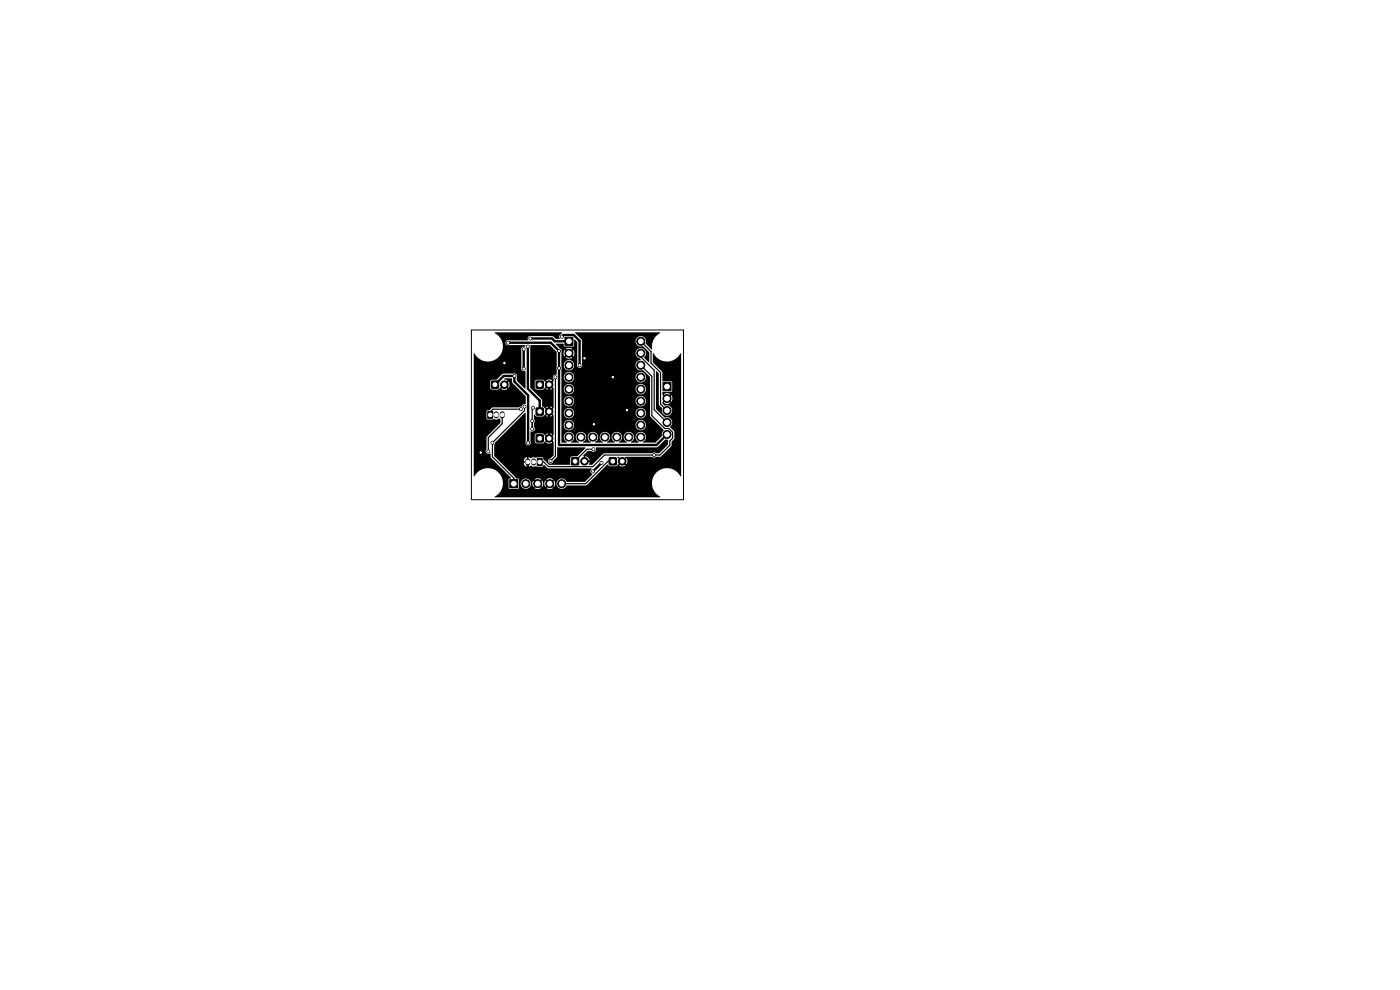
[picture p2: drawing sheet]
<svg xmlns="http://www.w3.org/2000/svg" width="297mm" height="210mm" viewBox="0 0 297 210" stroke-linecap="round" stroke-linejoin="round" font-family="sans-serif">
<g fill="#000" stroke="#000" stroke-width=".21">
<path d="M119.8 71.6h1.8v1.7h-1.8zM103.5 87.3h1v1.5h-1zM104.3 80.9h1.4v1.4h-1.4zM113.8 86.6h1.4v1.4h-1.4zM113.8 80.9h1.4v1.4h-1.4zM113.8 92.3h1.4v1.4h-1.4zM114 97.3h1v1.5h-1zM121.3 97.1h1.4v1.5h-1.4zM129.3 97.1h1.4v1.5h-1.4zM140.6 81.2h1.8v1.7h-1.8zM108.1 101.8h1.7v1.7h-1.7z"/>
<circle cx="107" cy="77" r=".3"/>
<circle cx="107.8" cy="72.7" r=".3"/>
<circle cx="109.1" cy="79.8" r=".3"/>
<circle cx="111.1" cy="74.1" r=".3"/>
<circle cx="111.1" cy="78.2" r=".3"/>
<circle cx="112" cy="73.5" r=".3"/>
<circle cx="112.5" cy="71.8" r=".3"/>
<circle cx="118.6" cy="74.4" r=".3"/>
<circle cx="118.6" cy="78.1" r=".3"/>
<circle cx="119.2" cy="71.4" r=".3"/>
<circle cx="120.7" cy="74.9" r=".85"/>
<circle cx="120.7" cy="77.5" r=".85"/>
<circle cx="123" cy="77.5" r=".3"/>
<circle cx="124" cy="76" r=".3"/>
<circle cx="135.9" cy="74.9" r=".85"/>
<circle cx="135.9" cy="77.5" r=".85"/>
<circle cx="135.9" cy="72.4" r=".85"/>
<circle cx="102" cy="96" r=".3"/>
<circle cx="103.6" cy="95.8" r=".3"/>
<circle cx="104.5" cy="93.9" r=".3"/>
<circle cx="107" cy="81.6" r=".8"/>
<circle cx="110.5" cy="86.8" r=".3"/>
<circle cx="111.3" cy="86.2" r=".3"/>
<circle cx="112" cy="93.9" r=".3"/>
<circle cx="112.9" cy="91" r=".3"/>
<circle cx="112.9" cy="89.3" r=".3"/>
<circle cx="113.1" cy="86.5" r=".3"/>
<circle cx="116.5" cy="87.3" r=".8"/>
<circle cx="116.5" cy="81.6" r=".8"/>
<circle cx="116.5" cy="93" r=".8"/>
<circle cx="116.8" cy="97.8" r=".3"/>
<circle cx="117.8" cy="80" r=".3"/>
<circle cx="120.7" cy="85.1" r=".85"/>
<circle cx="120.7" cy="90.2" r=".85"/>
<circle cx="120.7" cy="80" r=".85"/>
<circle cx="120.7" cy="87.6" r=".85"/>
<circle cx="120.7" cy="82.6" r=".85"/>
<circle cx="120.7" cy="92.7" r=".85"/>
<circle cx="123.2" cy="92.7" r=".85"/>
<circle cx="124" cy="97.8" r=".8"/>
<circle cx="125.8" cy="92.7" r=".85"/>
<circle cx="125.9" cy="95.3" r=".3"/>
<circle cx="126" cy="90" r=".3"/>
<circle cx="127.6" cy="98.2" r=".3"/>
<circle cx="128.3" cy="92.7" r=".85"/>
<circle cx="130" cy="80" r=".3"/>
<circle cx="130.9" cy="92.7" r=".85"/>
<circle cx="132" cy="97.8" r=".8"/>
<circle cx="133" cy="87" r=".3"/>
<circle cx="133.4" cy="92.7" r=".85"/>
<circle cx="135.9" cy="82.6" r=".85"/>
<circle cx="135.9" cy="92.7" r=".85"/>
<circle cx="135.9" cy="85.1" r=".85"/>
<circle cx="135.9" cy="90.2" r=".85"/>
<circle cx="135.9" cy="80" r=".85"/>
<circle cx="135.9" cy="87.6" r=".85"/>
<circle cx="138.8" cy="96.5" r=".3"/>
<circle cx="141.5" cy="92.2" r=".85"/>
<circle cx="141.5" cy="87.1" r=".85"/>
<circle cx="141.5" cy="89.6" r=".85"/>
<circle cx="141.5" cy="84.5" r=".85"/>
<circle cx="111.5" cy="102.6" r=".85"/>
<circle cx="114.1" cy="102.6" r=".85"/>
<circle cx="116.6" cy="102.6" r=".85"/>
<circle cx="119.2" cy="102.6" r=".85"/>
<circle cx="125.8" cy="100" r=".3"/>
</g>
<path d="M105.3 87.8v.4M106.5 87.8v.4M112 97.8v.4M113.2 97.8v.4" fill="none" stroke="#000" stroke-width="1.1"/>
<path d="M107.8 72.7h9l1.8 1.8v19.9h20.7l2.2-2.2M111.1 74.1v4.1M112 73.5v9l2.5 2.5v2.3M112.5 71.8h4.6l.6 .6h3M119.2 71.4l.4-.3h2.1l1.3 1.2v5.2M105 81.6l1.8-1.8h2.3v1.1l2.9 3v10M112 98v2.5l2.1 2.1M116.5 81.6v11.4M127.6 98.2l-1.8 1.8" fill="none" stroke="#000" stroke-width=".5"/>
<path d="M135.9 77.5l2.4 2.3v8.4l2.7 2.7h.9l.8 .8v1.2l-.6 .6v1l-2.1 2h-11.7l-2.5 2.5h-9.5l-.9-1h-.9M135.9 74.9v.8l2.9 2.9v8.3l2.7 2.7M135.9 72.4l2.2 2.2v2.4l2 2v6.7l1.4 1.4M106.5 88v1.9l-2.9 2.9v3M110.5 86.8h-5.9l-.3 .3v.6l-.3 .3M111.3 86.2v.9l-6.8 6.8v3l4.5 4.5v1.2M113.1 86.5l-.2 .2v4.3M117.8 80v16.8l-1 1M125.9 95.3h-1.4l-2.5 2.5M130 97.9h-1l-4.8 4.7h-5" fill="none" stroke="#000" stroke-width=".25"/>
<path d="M112.5 73.2h4.1l1.5 1.4v4.9a.61 .61 0 0 0-.7 .2 .61 .61 0 0 0 0 .8v.4l-.5 .5-.2-.2 .5-.5a1.09 1.09 0 0 0-1.4 0l.5 .5-.2 .2-.9-.8h-1.4l-.4 .4 .1 1.3 .2 .3h1.5l.9-.8 .2 .2-.5 .5a1.09 1.09 0 0 0 1.4 0l-.5-.5 .2-.2 .5 .6v4.1l-.5 .6-.2-.2 .5-.5a1.09 1.09 0 0 0-1.4 0l.5 .5-.2 .2-1.1-.9-.1-1.5-2.4-2.5zM105 70.5l14.3 .1-.6 .6-.1 .7h-.7l-.7-.6-4.6-.1a.72 .72 0 0 0-.7 1h-3.8a.56 .56 0 0 0-.8 .3 .56 .56 0 0 0 .3 .7h3.8v.4a.62 .62 0 0 0-.7 .1 .62 .62 0 0 0-.1 .7v3.6a.6 .6 0 0 0 .2 .7 .6 .6 0 0 0 .7 0l-.1 3.8-1.7-1.7-.1-.8a.56 .56 0 0 0-.1-.7 .56 .56 0 0 0-.6 0h-2.2l-1.3 1.2-1.1 .1-.3 .2v1.5l.2 .3h1.5l.9-.8 .2 .2-.5 .5h.1a1.09 1.09 0 0 0 1.3 0l-.5-.5 .2-.2 .5 .5v-.1a1.09 1.09 0 0 0 0-1.3l-.5 .5-.2-.2 .5-.5-.7-.2v-.2h1.6l.1 1 2.8 2.7v1.6l-.1 .1a.71 .71 0 0 0-.8 .6l-.5 .1h-5.5l-.7 .6-.6 .1v1.8h1.6a.83 .83 0 0 0 1-.2l.3 .2-.1 .8-2.9 3v2.7a.59 .59 0 0 0 0 .8 .59 .59 0 0 0 .8 0l.2 .9 4.2 4.2-.5 .4 .1 1.9 1.9 .1 .2-.2v-1h.3a1.1 1.1 0 0 0 1.1 1.2 1.1 1.1 0 0 0 1.1-1.2h.3l.3 .8 .4-.5 .2 .2-.4 .5 .1 .1a1.14 1.14 0 0 0 1.3-.1l-.5-.5 .2-.2 .5 .5 .2-.8h.3l.2 .8 .5-.5 .2 .2-.5 .5 .1 .1a1.14 1.14 0 0 0 1.3-.1l-.4-.5 .2-.2 .4 .5 .1-.1a1.14 1.14 0 0 0-.1-1.3l-.4 .5-.2-.2 .4-.5-.1-.1a1.14 1.14 0 0 0-1.3 .1l.5 .5-.2 .2-.5-.5-.2 .6h-.3l-.2-.6-.5 .5-.2-.2 .5-.5-.1-.1a1.14 1.14 0 0 0-1.3 .1l.4 .5-.2 .2-.4-.5-.3 .6h-.3a1.1 1.1 0 0 0-1.1-1 1.1 1.1 0 0 0-1.1 1h-.3l-.1-.9-.6-.1-.1-.3-4.4-4.4-.1-2.4 .2-.5 6.4-6.4 .1 .1v6.1a.56 .56 0 0 0 .5 .8 .56 .56 0 0 0 .5-.8l.1-2.2a.62 .62 0 0 0 .7-.1 .62 .62 0 0 0 0-.8v-.9l.2-.3-.2-.5v-.9l.5 .3h1.4l.9-.8 .2 .2-.5 .5h.1a1.09 1.09 0 0 0 1.3 0l-.5-.5 .2-.2 .5 .6v4.1l-.5 .6-.2-.2 .5-.5a1.09 1.09 0 0 0-1.4 0l.5 .5-.2 .2-.9-.8h-1.4l-.4 .4 .1 1.3 .2 .3h1.5l.9-.8 .2 .2-.5 .5a1.09 1.09 0 0 0 1.4 0l-.5-.5 .2-.2 .5 .6v2.8l-.6 .6a.57 .57 0 0 0-.6 .6 .57 .57 0 0 0 .6 .6 .57 .57 0 0 0 .6-.7l.8-.8 .1-2.1 5.9 .2-1.7 1.8-1.4 .1-.2 1.7h-4.4l-1.2-1-.2-.6h-1.1l-.3 .1-.7-.1a.47 .47 0 0 1-.8 0l-.1 .7h-.3v-.7a.82 .82 0 0 0-.7 .9h.5v.3h-.5l.3 .7 .4 .1v-.7h.3v.7h.3a.53 .53 0 0 1 .8 0l.5-.1 .3 .1h1l.4-.4 .9 .8h9.2a.75 .75 0 0 0 .1 1.1l-1.5 1.7h-3.9a1.12 1.12 0 0 0-1.8-.4 1.12 1.12 0 0 0 .2 1.8 1.12 1.12 0 0 0 1.7-.6l4.1-.1 4.4-4.4 .5 .4h1.4l.9-.9 .2 .2-.5 .5 .1 .1a1.09 1.09 0 0 0 1.3-.1l-.5-.5 .2-.2 .5 .5v-.1a1.09 1.09 0 0 0 0-1.2l-.5 .5-.2-.2 .6-.6h5.5l.6 .2 .3-.2 1.1-.1 2.1-2.1 .1-1 .5-.6v-1.6l-.9-.9a1.17 1.17 0 0 0 .4-1.5 1.17 1.17 0 0 0-1.5-.5l-1.8-1.9v-8l.6 .5v6.6l.7 .8a1.13 1.13 0 0 0 1 1.5 1.13 1.13 0 0 0 1.1-1.3 1.13 1.13 0 0 0-1.6-.8l-.5-.4v-.3l.6-.5 .2 .2-.5 .5h.1a1.14 1.14 0 0 0 1.3 0l-.5-.5 .2-.2 .5 .4 .1-.1a1.14 1.14 0 0 0-.1-1.3l-.5 .5-.2-.2 .5-.5h-.1a1.14 1.14 0 0 0-1.3 0l.5 .5-.2 .2-.6-.5v-.7l2-.1 .1-1.9-.2-.2h-1.9v-2l-2-2.1 .1-1.9a3.3 3.3 0 0 0 5.8 0v26.2a3.2 3.2 0 0 0-5.2-.9 3.2 3.2 0 0 0 .9 5.2h-35.2a3.2 3.2 0 0 0 .9-5.1 3.2 3.2 0 0 0-5.2 .8v-26.2a3.2 3.2 0 0 0 5.2 .9 3.2 3.2 0 0 0-.9-5.2zM117.9 73l1.6-.1 .3 .6h1.8l.2-.2v-1.2l.2-.1 .5 .5-.1 4.8a.56 .56 0 0 0 .6 .7 .56 .56 0 0 0 .5-.7v-5.1l-1.5-1.5v-.2h18l.1 .1a3.4 3.4 0 0 0-1.8 3.5l-1.3-1.2a1.12 1.12 0 0 0-1-1.6 1.12 1.12 0 0 0-1.2 1.4 1.12 1.12 0 0 0 1.7 .7l1.2 1.3v2.1h-.1l-1-.9a1.12 1.12 0 0 0 .1-1.8 1.12 1.12 0 0 0-1.7 .3 1.12 1.12 0 0 0 .7 1.6l.2 .3a1.15 1.15 0 0 0-1.1 1.2 1.15 1.15 0 0 0 1.4 1.1l.3-.1 1.4 1.5v8.3l2.9 3a1.35 1.35 0 0 0-.4 1.2l-1.4 1.4-2.6-.1a1.12 1.12 0 0 0 .6-1.5 1.12 1.12 0 0 0-1.6-.5 1.12 1.12 0 0 0-.3 1.6l.4 .5-1.7-.1a1.12 1.12 0 0 0 .7-1.5 1.12 1.12 0 0 0-1.6-.5 1.12 1.12 0 0 0-.3 1.6l.3 .5-1.6-.1a1.12 1.12 0 0 0 .6-1.5 1.12 1.12 0 0 0-1.5-.5 1.12 1.12 0 0 0-.4 1.6l.4 .5-1.7-.1a1.12 1.12 0 0 0 .7-1.5 1.12 1.12 0 0 0-1.6-.5 1.12 1.12 0 0 0-.3 1.6l.4 .5-1.7-.1a1.12 1.12 0 0 0 .7-1.5 1.12 1.12 0 0 0-1.6-.5 1.12 1.12 0 0 0-.4 1.6l.4 .5-1.6-.1a1.12 1.12 0 0 0 .6-1.5 1.12 1.12 0 0 0-1.6-.5 1.12 1.12 0 0 0-.3 1.6l.4 .5-1.7-.1a1.12 1.12 0 0 0 .7-1.5 1.12 1.12 0 0 0-1.6-.5 1.12 1.12 0 0 0-.3 1.6l.3 .5-1.1-.1v-3.7h.5v.2a1.1 1.1 0 0 0 1.2 1 1.1 1.1 0 0 0 1-1.2h13v.2a1.1 1.1 0 0 0 1.7 .8 1.1 1.1 0 0 0 0-1.9 1.1 1.1 0 0 0-1.7 .9h-13v-.2a1.1 1.1 0 0 0-1.2-.8 1.1 1.1 0 0 0-1 1h-.5v-2.5h.5v.1a1.1 1.1 0 0 0 1.2 1 1.1 1.1 0 0 0 1-1.1h13v.1a1.1 1.1 0 0 0 1.7 .9 1.1 1.1 0 0 0 0-1.9 1.1 1.1 0 0 0-1.7 .9h-13v-.2a1.1 1.1 0 0 0-1.2-.9 1.1 1.1 0 0 0-1 1.1h-.5v-2.6h.5v.2a1.1 1.1 0 0 0 1.2 1 1.1 1.1 0 0 0 1-1.2h13v.2a1.1 1.1 0 0 0 1.7 .8 1.1 1.1 0 0 0 0-1.8 1.1 1.1 0 0 0-1.7 .8h-13v-.2a1.1 1.1 0 0 0-1.2-.8 1.1 1.1 0 0 0-1 1h-.5v-2.5h.5v.1a1.1 1.1 0 0 0 1.2 1.1 1.1 1.1 0 0 0 1-1.2h13v.1a1.1 1.1 0 0 0 1.7 .9 1.1 1.1 0 0 0 0-1.9 1.1 1.1 0 0 0-1.7 .9h-13v-.2a1.1 1.1 0 0 0-1.2-.8 1.1 1.1 0 0 0-1 1h-.5v-2.6h.5v.2a1.1 1.1 0 0 0 1.2 1 1.1 1.1 0 0 0 1-1.2h13v.2a1.1 1.1 0 0 0 1.7 .9 1.1 1.1 0 0 0 0-1.9 1.1 1.1 0 0 0-1.7 .8h-13v-.1a1.1 1.1 0 0 0-1.2-.9 1.1 1.1 0 0 0-1 1h-.5v-2.5h.5v.2a1.1 1.1 0 0 0 1.7 .8 1.1 1.1 0 0 0 0-1.9 1.1 1.1 0 0 0-1.7 .9h-.5v-2.6h.4l.3 .8 .5-.4 .2 .2-.5 .5h.1a1.14 1.14 0 0 0 1.3 0l-.5-.5 .2-.2 .5 .4 .1-.1a1.14 1.14 0 0 0-.1-1.3l-.5 .5-.2-.2 .5-.5h-.1a1.14 1.14 0 0 0-1.3 0l.5 .5-.2 .2-.5-.5-.3 .6h-.4v-.1a.56 .56 0 0 0-.3-.8zM131 96.9h.3l.5 .6-.2 .2-.6-.6zM123.7 96.6l.9-.9h.9a.61 .61 0 0 0 .8 0 .61 .61 0 0 0 .1-.8h12.9l1.8-1.7 .6 .2v.9l-1.9 1.8-1.1-.1-.4 .1h-10.1l-2.6 2.5h-.7l.2-.6h-.7v-.3h.7a1.09 1.09 0 0 0-1-.9v.7h-.2z" fill="#000"/>
<path d="M100 70h45v36h-45z" fill="none" stroke="#000" stroke-width=".21"/>
<g fill="#fff" stroke="#fff" stroke-width=".21">
<circle cx="118.6" cy="78.1" r=".15"/>
<circle cx="107.8" cy="72.7" r=".15"/>
<circle cx="118.6" cy="74.5" r=".15"/>
<circle cx="112" cy="93.9" r=".15"/>
<circle cx="109.1" cy="79.8" r=".15"/>
<circle cx="138.8" cy="96.5" r=".15"/>
<circle cx="112" cy="73.5" r=".15"/>
<circle cx="127.6" cy="98.2" r=".15"/>
<circle cx="123" cy="77.5" r=".15"/>
<circle cx="125.8" cy="100" r=".15"/>
<circle cx="119.2" cy="71.4" r=".15"/>
<circle cx="111.1" cy="78.2" r=".15"/>
<circle cx="111.1" cy="74.1" r=".15"/>
<circle cx="112.5" cy="71.8" r=".15"/>
<circle cx="126" cy="90" r=".15"/>
<circle cx="133" cy="87" r=".15"/>
<circle cx="124" cy="76" r=".15"/>
<circle cx="130" cy="80" r=".15"/>
<circle cx="107" cy="77" r=".15"/>
<circle cx="102" cy="96" r=".15"/>
<circle cx="111.3" cy="86.2" r=".15"/>
<circle cx="104.5" cy="93.9" r=".15"/>
<circle cx="103.6" cy="95.8" r=".15"/>
<circle cx="113.1" cy="86.5" r=".15"/>
<circle cx="112.9" cy="89.3" r=".15"/>
<circle cx="110.5" cy="86.8" r=".15"/>
<circle cx="112.9" cy="91" r=".15"/>
<circle cx="125.9" cy="95.3" r=".15"/>
<circle cx="116.8" cy="97.8" r=".15"/>
<circle cx="117.8" cy="80" r=".15"/>
<circle cx="114.5" cy="87.3" r=".4"/>
<circle cx="116.5" cy="87.3" r=".4"/>
<circle cx="105" cy="81.6" r=".4"/>
<circle cx="107" cy="81.6" r=".4"/>
<circle cx="141.5" cy="73.5" r="1.6"/>
<circle cx="141.5" cy="102.5" r="1.6"/>
<circle cx="122" cy="97.8" r=".4"/>
<circle cx="124" cy="97.8" r=".4"/>
<circle cx="103.5" cy="102.5" r="1.6"/>
<circle cx="114.5" cy="81.6" r=".4"/>
<circle cx="116.5" cy="81.6" r=".4"/>
<circle cx="114.5" cy="93" r=".4"/>
<circle cx="116.5" cy="93" r=".4"/>
<circle cx="104" cy="88" r=".38"/>
<circle cx="105.3" cy="88" r=".38"/>
<circle cx="106.5" cy="88" r=".38"/>
<circle cx="103.5" cy="73.5" r="1.6"/>
<circle cx="109" cy="102.6" r=".5"/>
<circle cx="111.5" cy="102.6" r=".5"/>
<circle cx="114.1" cy="102.6" r=".5"/>
<circle cx="116.6" cy="102.6" r=".5"/>
<circle cx="119.2" cy="102.6" r=".5"/>
<circle cx="114.5" cy="98" r=".37"/>
<circle cx="113.2" cy="98" r=".37"/>
<circle cx="112" cy="98" r=".37"/>
<circle cx="130" cy="97.8" r=".4"/>
<circle cx="132" cy="97.8" r=".4"/>
<circle cx="120.7" cy="72.4" r=".5"/>
<circle cx="120.7" cy="74.9" r=".5"/>
<circle cx="120.7" cy="77.5" r=".5"/>
<circle cx="120.7" cy="80" r=".5"/>
<circle cx="120.7" cy="82.6" r=".5"/>
<circle cx="120.7" cy="85.1" r=".5"/>
<circle cx="120.7" cy="87.6" r=".5"/>
<circle cx="120.7" cy="90.2" r=".5"/>
<circle cx="120.7" cy="92.7" r=".5"/>
<circle cx="135.9" cy="72.4" r=".5"/>
<circle cx="135.9" cy="74.9" r=".5"/>
<circle cx="135.9" cy="77.5" r=".5"/>
<circle cx="135.9" cy="80" r=".5"/>
<circle cx="135.9" cy="82.6" r=".5"/>
<circle cx="135.9" cy="85.1" r=".5"/>
<circle cx="135.9" cy="87.6" r=".5"/>
<circle cx="135.9" cy="90.2" r=".5"/>
<circle cx="135.9" cy="92.7" r=".5"/>
<circle cx="123.2" cy="92.7" r=".5"/>
<circle cx="125.8" cy="92.7" r=".5"/>
<circle cx="128.3" cy="92.7" r=".5"/>
<circle cx="130.9" cy="92.7" r=".5"/>
<circle cx="133.4" cy="92.7" r=".5"/>
<circle cx="141.5" cy="82" r=".5"/>
<circle cx="141.5" cy="84.5" r=".5"/>
<circle cx="141.5" cy="87.1" r=".5"/>
<circle cx="141.5" cy="89.6" r=".5"/>
<circle cx="141.5" cy="92.2" r=".5"/>
</g>
</svg>
